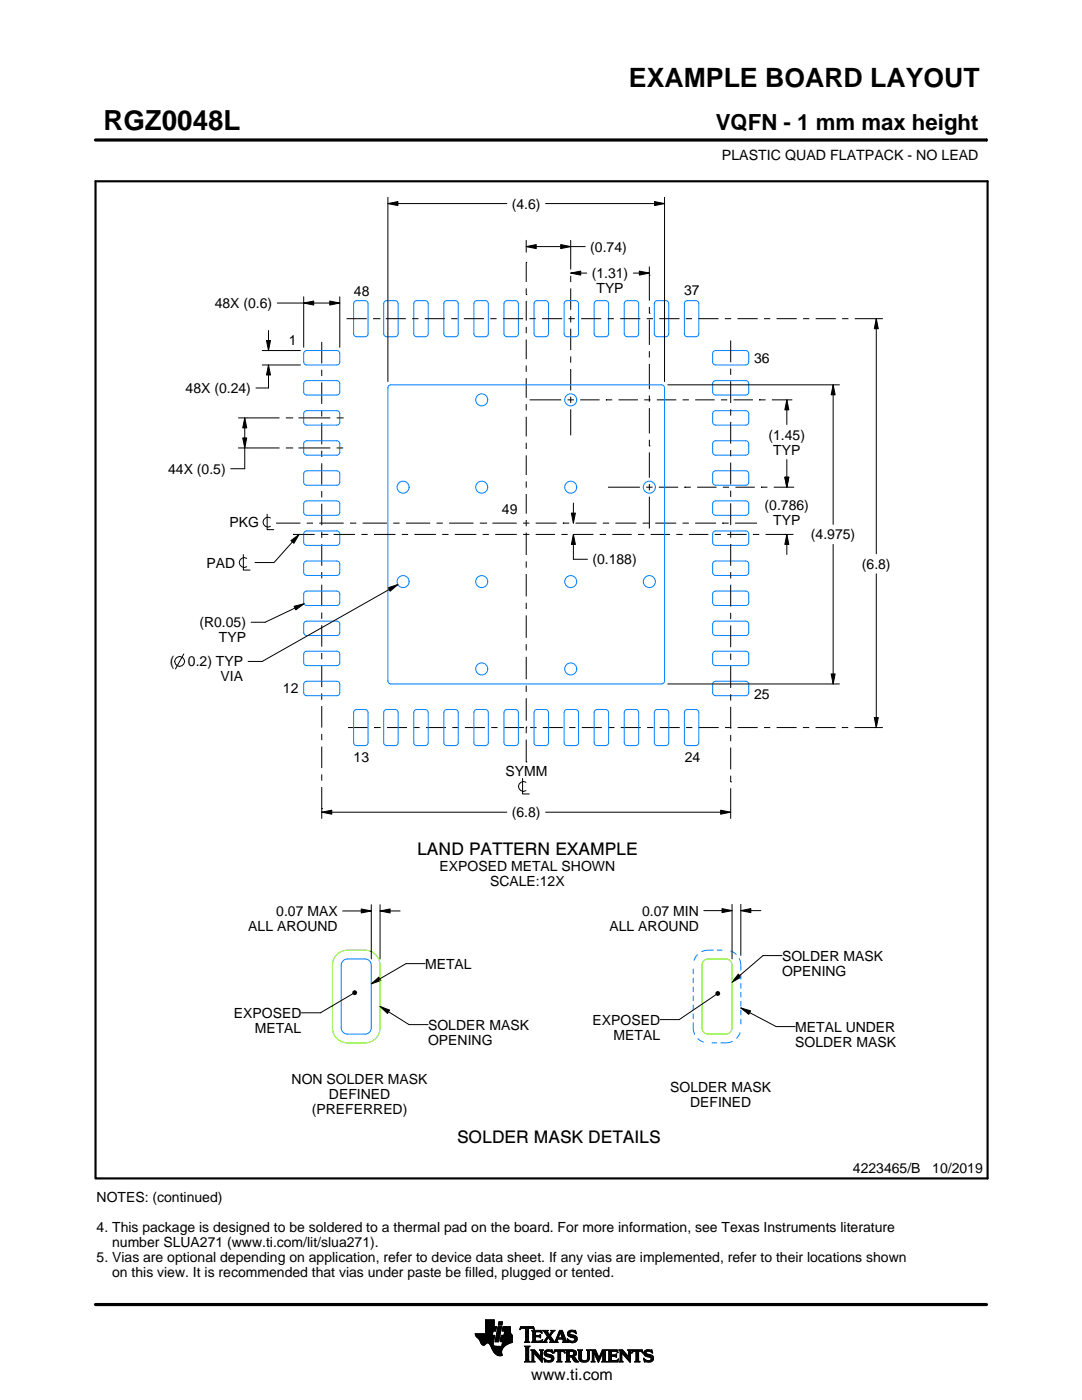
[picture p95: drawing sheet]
<svg xmlns="http://www.w3.org/2000/svg" width="216mm" height="279mm" viewBox="0 0 216 279" stroke-linecap="round" stroke-linejoin="round" font-family="sans-serif">
<defs><g id="words">
<text font-size="5.5" x="20.6" y="26">RGZ0048L</text>
<text font-size="5.3" x="125.5" y="17.4">EXAMPLE BOARD LAYOUT</text>
<text font-size="4.4" x="142.8" y="26">VQFN - 1 mm max height</text>
<g font-size="3.5">
<text x="83.2" y="170.7">LAND PATTERN EXAMPLE</text>
<text x="91.2" y="228.1">SOLDER MASK DETAILS</text>
</g>
<text font-size="3.2" x="106" y="275.3">www.ti.com</text>
<g font-size="2.8">
<text x="144.1" y="32">PLASTIC QUAD FLATPACK - NO LEAD</text>
<text x="102.1" y="41.6">(4.6)</text>
<text x="117.8" y="50.2">(0.74)</text>
<text x="70.6" y="59">48</text>
<text x="118.1" y="55.5">(1.31)</text>
<text x="119" y="58.5">TYP</text>
<text x="136.5" y="58.9">37</text>
<text x="42.9" y="61.5">48X (0.6)</text>
<text x="57.7" y="68.8">1</text>
<text x="150.5" y="72.4">36</text>
<text x="37" y="78.4">48X (0.24)</text>
<text x="153.4" y="87.7">(1.45)</text>
<text x="33.6" y="94.5">44X (0.5)</text>
<text x="154.3" y="90.7">TYP</text>
<text x="152.6" y="101.7">(0.786)</text>
<text x="45.8" y="105.2">PKG</text>
<text x="100.2" y="102.6">49</text>
<text x="154.3" y="104.7">TYP</text>
<text x="161.8" y="107.6">(4.975)</text>
<text x="41.2" y="113.3">PAD</text>
<text x="118.2" y="112.6">(0.188)</text>
<text x="172" y="113.5">(6.8)</text>
<text x="39.8" y="125.2">(R0.05)</text>
<text x="43.7" y="128.2">TYP</text>
<text x="33.9" y="133">(</text>
<text x="37.5" y="133">0.2) TYP</text>
<text x="44" y="136">VIA</text>
<text x="56.5" y="138.3">12</text>
<text x="150.5" y="139.5">25</text>
<text x="70.6" y="152">13</text>
<text x="100.8" y="155">SYMM</text>
<text x="136.6" y="152">24</text>
<text x="102.1" y="163.1">(6.8)</text>
<text x="87.7" y="173.8">EXPOSED METAL SHOWN</text>
<text x="97.8" y="176.8">SCALE:12X</text>
<text x="49.5" y="185.8">ALL AROUND</text>
<text x="55.1" y="182.8">0.07 MAX</text>
<text x="121.6" y="185.7">ALL AROUND</text>
<text x="128.1" y="182.7">0.07 MIN</text>
<text x="156" y="191.7">SOLDER MASK</text>
<text x="84.8" y="193.3">METAL</text>
<text x="156" y="194.7">OPENING</text>
<text x="46.7" y="203.1">EXPOSED</text>
<text x="50.8" y="206.1">METAL</text>
<text x="85.4" y="205.5">SOLDER MASK</text>
<text x="85.4" y="208.5">OPENING</text>
<text x="118.2" y="204.5">EXPOSED</text>
<text x="122.4" y="207.5">METAL</text>
<text x="158.7" y="205.9">METAL UNDER</text>
<text x="158.7" y="208.9">SOLDER MASK</text>
<text x="58.2" y="216.4">NON SOLDER MASK</text>
<text x="65.6" y="219.4">DEFINED</text>
<text x="133.7" y="218">SOLDER MASK</text>
<text x="137.7" y="221">DEFINED</text>
<text x="62.2" y="222.4">(PREFERRED)</text>
<text x="19.3" y="239.9">NOTES: (continued)</text>
<text x="170.2" y="234.2">4223465/B</text>
<text x="186" y="234.2">10/2019</text>
<text x="19.3" y="245.9">4. This package is designed to be soldered to a thermal pad on the board. For more information, see Texas Instruments literature</text>
<text x="19.3" y="251.9">5. Vias are optional depending on application, refer to device data sheet. If any vias are implemented, refer to their locations shown</text>
<text x="22.4" y="248.9">number SLUA271 (www.ti.com/lit/slua271).</text>
<text x="22.4" y="254.9">on this view. It is recommended that vias under paste be filled, plugged or tented.</text>
</g>
</g></defs>
<g fill="none" stroke="#000" stroke-width=".2">
<path d="M19.1 27.9h177.7M77.4 39.4v36.8M132.6 39.4v36.8M196.8 27.7v.5M60.6 59.2v10.1M67.8 59.2v10.1M77.4 40.6l2-.4v.8zM77.4 40.6h23.7M105 49.2l2-.4v.8zM105 58.8h.1M105 52.3h.1M105 48v2.3"/>
<path d="M105 52.3v4M105 57.5v1.3M105 49.2h11.8M108.9 40.6h23.7M111.9 48.8l2 .4-2 .4zM113.9 54.5l2-.4v.8zM113.9 48v5.8M113.9 55v1.3M113.9 57.6v4.2M113.9 54.5h3.2M126.4 54.5h3.2M127.6 54.1l2 .4-2 .4z"/>
<path d="M129.6 53.3v6.7M129.6 54.9h.1M130.6 40.2l2 .4-2 .4zM52.3 72.8h7.6M52.3 70h7.6M53.2 68h.8l-.4 2zM53.6 72.8l.4 2h-.8zM53.6 66v4M53.6 72.8v4.6h-2.5M55.3 60.5h12.5M60.6 60.5l2-.4v.8zM64.2 68.2v4.3"/>
<path d="M64.2 73.8v1.2M64.2 76.3v4.3M65.8 60.1l2 .4-2 .4zM69.2 63.6h4M74.4 63.6h1.3M75.7 63.6h.1M77 63.6h4M82.2 63.6h1.3M84.8 63.6h4M90 63.6h1.3M92.6 63.6h4M97.8 63.6h1.3"/>
<path d="M100.4 63.6h4M105 60.1v3.9M105 65.2v1.3M105 67.8v3.9M105 72.9v1.3M105 75.5v3.9M105.6 63.6h1.3M105.7 79.8h6.3M108.2 63.6h4M113.3 79.8h1.2M113.4 63.6h1.3M113.9 63.1v1.2"/>
<path d="M113.9 65.6v4.3M113.9 71.1v1.3M113.9 73.6v4.3M113.9 79.2v1.2M115.8 79.8h3.8M116 63.6h4M120.9 79.8h.1M120.9 79.8h1.3M121.2 63.6h1.3M123.4 79.8h3.9M123.8 63.6h4M128.6 79.8h1.2"/>
<path d="M129 63.6h1.3M129.6 62.5h.1M129.6 61.3v1.2M129.6 63.8v5M129.6 70.1v1.2M129.6 72.6v5.1M129.6 78.9v1.3M131.1 79.8h3.8M131.6 63.6h4M133.2 76.8h34.3M136.2 79.8h1.3M136.8 63.6h1.3"/>
<path d="M138.7 79.8h3.9M139.4 63.6h4M143.9 79.8h1.2M144.6 63.6h1.3M145.8 68v4.3M145.8 73.6v1.2M145.8 76.1v4.3M146.4 79.8h3.8M147.2 63.6h4M151.5 79.8h.1M151.5 79.8h1.3M152.4 63.6h1.3"/>
<path d="M154 79.8h3.9M155 63.6h4M157 79.8l.4 2h-.8zM157 79.8v4.9M157.9 79.8h.1M160.2 63.6h1.3M162.8 63.6h4M166.2 76.8l.4 2h-.8zM166.2 76.8v27.9M168 63.6h1.3M170.6 63.6h5.5M174.9 63.6l.4 2h-.8z"/>
<path d="M174.9 63.6v46.9M47.6 89.4h8.2M47.6 83.4h8.2M48.4 87.4h.8l-.4 2zM48.8 83.4l.4 2h-.8zM48.8 83.4v10.1h-2.8M57 89.4h1.3M57 83.4h1.3M58.3 89.4h.1M58.3 83.4h.1M59.6 89.4h6.3M59.6 83.4h6.3"/>
<path d="M64.2 81.9v1.2M64.2 84.4v4.3M64.2 89.9v1.3M64.2 92.5v4.3M64.2 98v1.3M67.2 89.4h1.3M67.2 83.4h1.4M105 80.7v1.2M105 83.2v3.9M105 88.4v1.2M105 90.9v3.9M105 96.1v1.2"/>
<path d="M105 98.6v3.9M113.9 81.7v5.2M121.3 97.2h6.4M128.9 97.2h1.3M129.6 89h.1M129.6 81.4v5.1M129.6 87.8v1.2M129.6 90.3v5M129.6 96.6v1.3M129.6 99.1v6.4M131.5 97.2h3.8M136.6 97.2h.1"/>
<path d="M136.6 97.2h1.2M139.1 97.2h3.9M144.2 97.2h1.3M145.8 81.7v1.2M145.8 84.2v4.3M145.8 89.8v1.3M145.8 92.3v4.4M145.8 97.9v1.3M146.7 97.2h3.9M151.9 97.2h.1M151.9 97.2h1.2M154.4 97.2h3.9"/>
<path d="M156.6 95.2h.8l-.4 2zM157 91.7v5.5M158.3 97.2h.1M48.6 110.7v3.1h1.3M49.2 111.4a.98 .98 0 0 0-1.5 .9 .98 .98 0 0 0 1.5 .8M53.3 102.6v3.1h1.3M54 103.4a.98 .98 0 0 0-1.5 .8 .98 .98 0 0 0 1.5 .8M55.1 104.4h4.8M58 107.9l1.7-1.2-1.1 1.7zM58.5 106.7h.1M58.5 106.7h4.3M59.7 106.7l-5 5.6h-3.8"/>
<path d="M61.2 104.4h1.3M63.7 104.4h4.9M64 106.7h1.3M64.2 100.5v4.3M64.2 106.1v1.2M64.2 108.6v4.3M64.2 114.2v1.2M64.2 116.7v4.3M65.3 106.7h.1M66.6 106.7h4.2M69.8 104.4h1.3M72.1 106.7h1.3"/>
<path d="M72.4 104.4h4.8M74.6 106.7h4.3M77.4 117.3l2-.6-1.6 1.3zM78.5 104.4h1.2M79.4 116.7l-27.1 15.3h-2.8M80.2 106.7h1.2M81 104.4h4.8M82.7 106.7h4.3M87.1 104.4h1.3M88.2 106.7h1.3M89.6 104.4h4.9M90.8 106.7h4.2"/>
<path d="M95.7 104.4h1.3M96.3 106.7h1.3M97 104.4h.1M98.3 104.4h4.8M98.8 106.7h4.3M104.4 106.7h1.2M104.4 104.4h1.2M105 103.8v1.2M105 106.3v4.5M105 112v1.3M105 114.6v4.4M106.9 106.7h3.9"/>
<path d="M106.9 104.4h4.2M112 106.7h1.3M112.3 104.4h.1M112.3 104.4h1.3M114 102.4h.8l-.4 2zM114.4 106.7l.4 2h-.8zM114.4 106.7v4.9h2.8M114.4 100.4v4M114.5 106.7h3.9M114.8 104.4h4.2M119.7 106.7h1.2M120.3 104.4h1.2"/>
<path d="M122.2 106.7h3.9M122.8 104.4h4.2M127.3 106.7h1.3M128.2 104.4h1.3M129.8 106.7h3.9M130.8 104.4h4.1M135 106.7h1.2M136.2 104.4h1.3M137.5 106.7h3.8M138.7 104.4h4.2M142.6 106.7h1.3M144.1 104.4h.1"/>
<path d="M144.1 104.4h1.3M145.1 106.7h3.9M145.8 100.4v4.4M145.8 106.1v1.2M145.8 108.6v4.3M145.8 114.2v1.2M145.8 116.7v4.3M146.7 104.4h4.1M150.2 106.7h.1M150.2 106.7h1.3M150.8 104.4h.1M152.8 106.7h5.5"/>
<path d="M156.6 106.7h.1M157 106.7l.4 2h-.8zM157 106.7v4M166.2 108.6v27.9M174.9 114.5v30.7M36.7 130.5l-1.7 3M58.7 121l2-.5-1.7 1.2zM60.7 120.5l-7.8 3.7h-2.8M64.2 122.2v1.3M64.2 124.8v4.3M64.2 130.3v1.3M64.2 132.8v4.3"/>
<path d="M64.2 138.4v1.3M105 120.3v1.3M105 122.8v4.5M105 128.6v1.2M105 131.1v4.5M105 136.8v1.3M105 139.3v4.5M133.2 136.5h34.3M145.8 122.3v1.3M145.8 124.8v4.4M145.8 130.4v1.3M145.8 132.9v4.4"/>
<path d="M145.8 138.5v1.3M165.8 134.5h.8l-.4 2zM64.2 140.9v4.3M64.2 146.5v1.2M64.2 149v4.3M64.2 154.5v1.3M64.2 157.1v6.2M69.4 145.2h4M74.7 145.2h.1M74.7 145.2h1.3M77.2 145.2h4M82.5 145.2h1.2"/>
<path d="M85 145.2h4M90.2 145.2h1.3M92.8 145.2h4M98 145.2h1.3M100.5 145.2h4M104.3 155.4v3.1h1.3M104.9 156.1a.98 .98 0 0 0-1.5 .9 .98 .98 0 0 0 1.5 .8M105 145.1h.1M105 152.1h.1M105 145.1v1.2M105 147.6v4.5M105.8 145.2h1.3"/>
<path d="M108.3 145.2h4M113.6 145.2h1.2M116.1 145.2h4M121.3 145.2h1.3M123.9 145.2h4M129.1 145.2h1.3M131.6 145.2h4M136.9 145.2h1.3M139.4 145.2h4M144.7 145.2h1.2M145.8 156.1h.1M145.8 141.1v4.3"/>
<path d="M145.8 146.7v1.2M145.8 149.2v4.3M145.8 154.8v1.3M145.8 157.3v6M147.2 145.2h4M152.4 145.2h1.3M155 145.2h4M160.2 145.2h1.3M162.7 145.2h4M168 145.2h.1M168 145.2h1.3M170.5 145.2h5.6"/>
<path d="M174.5 143.2h.8l-.4 2zM174.5 145.2h.1M64.2 162.1l2-.4v.8zM64.2 161.4h.1M64.2 162.1h36.9M108.9 162.1h36.9M143.8 161.7l2 .4-2 .4zM68.4 181.8h5.7M70.4 197.9l.3-.2 .3 .1 .2 .3-.2 .3-.3 .1-.3-.2zM70.4 198.3l-6.5 3.8h-3.8M72.1 181.4l2 .4-2 .4zM74.1 196.4l1.5-1.4 .4 .7z"/>
<path d="M74.1 180.6v10.8M75.8 181.8l2-.4v.8zM75.8 180.6v10.8M75.8 181.8h4M84.8 192.3h-3.8l-6.9 4.1M140.4 181.7h5.7M142.9 198.1l.2-.2 .4 .1 .1 .3-.1 .3-.4 .1-.2-.3zM142.9 198.5l-7.4 5h-3.8M144.1 181.3l2 .4-2 .4zM146.1 180.5v10.9M147.3 194.4l.5 .6-1.7 1zM147.8 181.7l2-.4v.8z"/>
<path d="M147.8 180.5v10.2M147.8 181.7h4M156 190.7h-3.8l-6.1 5.3M75.8 200.9l1.9 .7-.4 .7zM75.8 200.9l5.8 3.6h3.8M147.8 201.2l2 .5-.4 .7zM147.8 201.2l7.1 3.7h3.8M94.8 266.2h3.5M94.8 266.3h3.5M94.9 266.4h3.3M94.9 266.5h3.8l-.2 1.2M94.9 266.5h3.8"/>
<path d="M95 266.6h3.7M95 266.7h3.7M95.1 266.8h3.6M95.2 266.9h3.4M95.3 267h3.3M95.4 267.1h3.2M95.5 267.2h3.1M95.6 267.3h3M95.7 267.4h2.8M95.7 267.5h2.8M95.8 267.6h2.7M95.8 267.7h2.7"/>
<path d="M95.9 267.8h2.6M95.9 267.9h2.5M95.9 268h2.5M96 268h1.1M96 268.1h1M96.1 268.2h.8M96.1 268.3h.7M96.2 268.4h.6M96.3 268.4h.4M96.9 266.1h1.4M96.9 266h1.4M96.9 265.9h1.4"/>
<path d="M96.9 265.8h1.5M96.9 265.7h1.5M96.9 264.7l2.2 .1-.2 .9h-.5l-.2 .8M96.9 265.6h2M96.9 265.5h2M96.9 265.4h2M96.9 265.3h2.1M96.9 265.2h2.1M96.9 265.1h2.1M96.9 265h2.1M96.9 264.9h2.1M96.9 264.8h2.2"/>
<path d="M96.9 264.6h1.7M96.9 264.5h1.7M96.9 264.4h1.7M96.9 264.3h1.7M96.9 264.2h1.7M96.9 264.1h1.7M96.9 264h1.7M96.9 263.9h1.7M96.9 263.8h1.7M96.9 263.7h1.7M96.9 263.6h1.7M96.9 263.5h1.7"/>
<path d="M96.9 263.4h1.7M97.5 268h.9M97.6 268.1h.8M97.7 268.2h.7M97.7 268.3h.7M97.8 268.4h.6M97.9 268.5h.6M97.9 268.6h.7M98 268.7h1.1M98 268.8h2.6M98 268.8h2.5M98.1 268.9h2.3"/>
<path d="M98.1 269h2.3M98.1 269.1h2.2M98.2 269.2h2.1M98.2 269.2h2M98.2 269.3h2M98.3 269.4h1.9M98.3 269.5h1.8M98.4 269.6h1.7M98.4 268v.4l.3 .2 2 .1M98.5 269.7h1.6M98.5 267.7l-.1 .3M98.5 269.8h1.6"/>
<path d="M98.6 269.9h1.5M98.6 264.8v-1.4h-1.7v2.8h-2.1l.1 .3 .8 .9 .6 1h.4l.5-.4 .4 .1 1 1.8 .8 .6h.8l-.1-1.1 .8-.9M98.6 270h1.5M98.7 270h1.4M98.8 270.1h1.3M98.8 267.7h.7M98.8 267.6h.7M98.8 267.5h.7M98.9 270.2h1.2M98.9 267.4h.7M98.9 267.3h.7M98.9 267.2h.7"/>
<path d="M98.9 267.1h.7M98.9 267h.7M98.9 270.3h1.3M99 266.9h.6M99 266.9h.7M99 266.8h.7M99 266.7h.7M99 266.6h.7M99 266.5h.7M99.1 270.4h1.1M99.1 266.4h.7M99.1 266.3h.7"/>
<path d="M99.1 266.2h.7M99.1 266.1h.7M99.1 266h.7M99.2 265.9h.7M99.2 265.8h.7M99.2 270.4h1M99.2 265.7h.7M99.2 265.6h.7M99.2 265.5h.7M99.3 265.4h.6M99.3 265.4h.7M99.3 265.3h.7"/>
<path d="M99.3 265.2h.7M99.3 265.1h.7M99.3 265h.7M99.4 270.5h.8M99.4 264.9h.7M99.4 264.8h.7M99.4 264.8h.7l-.6 3h-.7zM99.4 264.5l.2-.7h.7l-.2 .7h-.7M99.5 264.4h.6M99.5 264.3h.7M99.5 264.2h.7M99.5 264.1h.7"/>
<path d="M99.5 264h.7M99.5 263.9h.7M99.6 263.8h.7M99.8 270.6h.1M99.8 267.7h2.4M99.8 267.6h2.4M99.8 267.5h2.4M99.9 267.4h2.3M99.9 267.3h2.3M99.9 267.2h2.3M99.9 267.1h2.3M99.9 267h2.3"/>
<path d="M99.9 266.9h2.3M100 266.9h2.2M100 266.8h2.2M100 266.7h2.2M100 266.6h2.2M100 266.5h2.2M100.1 268.6h.7M100.2 268.5h.7M100.2 268.4h.8M100.2 268.4h.9M100.2 268.3h1M100.2 268.2h1.2"/>
<path d="M100.2 265.6h1.6M100.2 268.1h1.4M100.2 265.5h1.6M100.2 268h1.6M100.3 265.4h1.5M100.3 268h1.7M100.3 267.9h1.9M100.3 265.3h1.5M100.3 267.8h1.9M100.3 265.2h1.5M100.3 265.1h1.5M100.3 265h1.5"/>
<path d="M100.4 264.9h1.4M100.4 264.8h1.4M100.6 266.5l.1-.8h-.5l.2-.9h1.4l.1 1.1 .3 .6v1.4l-1.3 .6M100.6 266.4h1.5M100.6 266.3h1.4M100.6 266.2h1.4M100.6 266.1h1.3M100.7 266h1.2M100.7 265.9h1.2M100.7 265.8h1.1M100.7 265.7h1.1M102.2 266.5h-2.2l-.2 1.1 .1 .2h.4l-.2 .9"/>
<path d="M103.7 265.3h.1M103.8 265.2h.2M103.8 265h2.8M103.8 264.9h2.7M103.9 264.8h2.6M104.7 267.8h1M104.7 271.8h1.1M104.7 268.7h1M104.8 267.7h.7M104.8 271.7h.8M104.9 265.2h.6M104.9 268.9h.6"/>
<path d="M104.9 267.6h.6M104.9 267.5l-.2 .3M104.9 267.5h.6M104.9 267.4h.6M104.9 267.3h.6M104.9 267.2h.6M104.9 267.1h.6M104.9 267h.6M104.9 266.8h.6M104.9 266.7h.6M104.9 266.6h.6M104.9 266.5h.6"/>
<path d="M104.9 266.4h.6M104.9 266.3h.6M104.9 266.2h.6M104.9 266.1h.6M104.9 265.9h.6M104.9 265.8h.6M104.9 265.7h.6M104.9 265.6h.6M104.9 265.5h.6M104.9 265.4h.6M104.9 265.3h.6M104.9 271.5h.6"/>
<path d="M104.9 269h.6M104.9 271.4h.6M104.9 271.4v-2.4l-.2-.4h1.1l-.3 .4v2.4M104.9 271.4l-.2 .4h1.1l-.3-.4M104.9 271.3h.6M104.9 271.2h.6M104.9 271.1h.6M104.9 271h.6M104.9 270.9h.6M104.9 270.8h.6M104.9 270.6h.6M104.9 270.5h.6"/>
<path d="M104.9 270.4h.6M104.9 270.3h.6M104.9 270.2h.6M104.9 270.1h.6M104.9 270h.6M104.9 269.9h.6M104.9 269.8h.6M104.9 269.6h.6M104.9 269.5h.6M104.9 269.4h.6M104.9 269.3h.6M104.9 269.2h.6"/>
<path d="M104.9 269.1h.6M105.5 267.5l.2 .3M105.5 267.5v-2.3l.7-.1 .4 .3-.1-.6h-2.6l-.1 .6 .4-.3 .7 .1v2.3M105.7 267.8h-1M105.9 271.8h.8M105.9 269.4h.8M106.1 269.5h.7M106.1 267.8h2M106.1 271.7h.5M106.2 269.6h.7M106.2 271.5h.3M106.2 265.6h1.8"/>
<path d="M106.2 269.8h.8M106.2 271.4h.3M106.2 271.4l-.3 .4h.8l-.2-.4M106.2 271.3h.3M106.2 271.2h.3M106.2 271.1h.3M106.2 271h.3M106.2 270.9h.3M106.2 270.8h.3M106.2 270.6h.3M106.2 270.5h.3M106.2 270.4h.3"/>
<path d="M106.2 270.3h.3M106.2 270.2h.3M106.2 270.1h.3M106.2 270h1M106.2 269.9h.9M106.2 269.8v1.6M106.2 269.8l-.3-.4h.8l1.2 1.4M106.3 267.7h1.8M106.3 265.7h1.8M106.3 267.6h.6M106.3 265.8h.6M106.3 267.5l-.2 .3"/>
<path d="M106.3 267.5h.5M106.3 267.4h.5M106.3 267.3h.5M106.3 267.2h.5M106.3 267.1h.5M106.3 267h.5M106.3 266.8h.5M106.3 266.7h1.6M106.3 266.6h1.6M106.3 266.5h.5M106.3 266.4h.5M106.3 266.3h.5"/>
<path d="M106.3 266.2h.5M106.3 266.1h.5M106.3 265.9h.5M106.4 265.2h.2M106.5 270h.1M106.5 270v1.4M106.5 265.3h.1M106.6 270.1h.7M106.7 270.2h.7M106.8 270.3h.7M106.8 265.9l.2-.1h.6l.6 .2-.2-.5h-1.9l.2 .3v1.7M106.8 265.9v.6h.8l.3-.2v.7"/>
<path d="M106.9 270.4h.7M107 270.5h.7M107.1 270.6h.7M107.2 270.8h1M107.3 270.9h.9M107.4 271h.8M107.5 271.1h.7M107.6 271.2h.6M107.6 266.5h.3M107.7 271.3h.5M107.7 269.4h.7M107.7 266.8h.2"/>
<path d="M107.7 267.6h.5M107.8 266.4h.1M107.8 271.4h.4M107.8 267h.1M107.8 265.8h.3M107.8 269.5h.5M107.9 271.5h.3M107.9 269.6h.3M107.9 267l-.3-.2h-.8l.1 .8h.9l.5-.2M107.9 269.8h.3M107.9 270.6h.3M107.9 270.5h.3"/>
<path d="M107.9 270.4h.3M107.9 270.3h.3M107.9 270.2h.3M107.9 270.1h.3M107.9 270h.3M107.9 269.9h.3M107.9 269.8v1M107.9 269.8l-.2-.4h.7l-.2 .4M108 271.7h.2M108 265.9h.1M108 267.5h.2M108.1 271.8h.1"/>
<path d="M108.1 266.1h.1M108.2 267.4h.1M108.2 269.8v2.1l-1.7-1.9M108.2 267.8h.9M108.3 267.4l-.2 .5-2-.1M108.3 265.6h1M108.5 267.7h.5M108.5 271.1l.8 .4h.5l.2-.2-.1-.3-1-.4-.3-.3 .1-.7 .8-.2 .5 .1 .2-.1 .1 .6-.9-.3-.3 .1-.1 .3 1.3 .4 .2 .6M108.5 271.1h.1M108.5 265.7h.7M108.5 271.2h.2M108.6 271.3h.2"/>
<path d="M108.6 270.1h.4M108.6 270h.4M108.6 270.2h.6M108.6 267.6h.4M108.6 271.4h.4M108.6 269.9h.4M108.6 270.3h1M108.6 265.8h.7M108.6 271.5h.8M108.6 269.8h.5M108.7 271.7h1.5M108.7 270.4h1.3"/>
<path d="M108.7 267.5h.3M108.7 271.8h.1M108.7 265.9h.6M108.7 269.6h1.5M108.8 267.4h.3M108.8 270.5h1.5M108.8 266.1h.6M108.8 269.5h1.4M108.8 267.3h.4M108.9 266.2h.6M108.9 267.2h.4M108.9 266.3h.6"/>
<path d="M108.9 270.6h1.5M109 267.1h.3M109 266.4h1M109.1 271.8h.9M109.1 269.4h.7M109.1 267h.9M109.1 266.5h.8M109.1 267.8h-.9M109.2 266.8h.8M109.2 266.6h.6M109.2 266.7h.7M109.2 266.7l-.6 .9-.4 .2"/>
<path d="M109.3 270.8h1.1M109.5 267.1h.6M109.6 267.2h.6M109.7 271.5h.7M109.7 267.3h.6M109.7 267.8l.2-.1-.5-.8-.4 .8 .1 .1M109.7 267.8h1.6M109.7 266.3h.4M109.7 267.4h.6M109.8 270.9h.7M109.8 266.2h.3M109.8 266.6l.9 1.2 1-2.3h.5l.8 2.1 .3 .2"/>
<path d="M109.8 267.5h.6M109.9 266.1h.3M109.9 269.8h.4M109.9 267.6h.6M109.9 267.7h.7M109.9 271.4h.5M109.9 265.9h.4M110 271h.5M110 265.6h.7M110 265.9l-.4 .5-.4-.6 .2-.3h-1.1l.9 1.2M110 265.9l.1-.2-.2-.2h.8l-.9 1.1M110 271.3h.5"/>
<path d="M110 265.8h.4M110 271.1h.5M110 271.2h.5M110.1 269.4h.1M110.1 265.7h.4M110.1 269.9h.2M110.2 270h.1M110.5 270h.1M110.5 269.9h.2M110.5 271.1l-.3 .6-.7 .2-.6-.2-.2 .1-.2-.7M110.5 269.8h.3M110.6 269.6h2.1"/>
<path d="M110.6 269.5h2M110.6 269.4h2M110.7 267.7h.5M110.8 267.6h.4M110.9 267.5h.3M110.9 267.4h.3M111 267.3h.3M111 267.2h1.8M111 267.1h1.8M111.1 267h.3M111.1 271.8h1M111.1 266.8h.4"/>
<path d="M111.2 266.7h.3M111.2 267.5l.1-.2h1l.1 .2M111.2 267.5v.3h.1M111.2 266.6h.3M111.3 266.5h.3M111.3 271.7h.6M111.3 266.4h.3M111.3 271.5h.6M111.3 267.8h-1.6M111.3 269.8h.6M111.4 266.3h.3M111.4 271.4h.5"/>
<path d="M111.4 271.4l-.1-1.7h-.4l-.4 .4 .2-.7h1.9l.1 .7-.4-.4h-.4v1.7M111.4 270.5h.5M111.4 270.4h.5M111.4 270.3h.5M111.4 270.2h.5M111.4 270.1h.5M111.4 270h.5M111.4 269.9h.5M111.4 271.4l-.3 .4h1l-.2-.4M111.4 271.3h.5M111.4 271.2h.5M111.4 271.1h.5"/>
<path d="M111.4 271h.5M111.4 270.9h.5M111.4 270.8h.5M111.4 270.6h.5M111.4 266.2h.3M111.4 266.1h.4M111.5 265.9h.9M111.5 265.8h.8M111.6 265.7h.7M111.6 265.6h.6M111.8 265.9l.4 1.1h-.8zM111.9 266.1h.5"/>
<path d="M111.9 266.2h.5M111.9 266.3h.6M112 266.4h.5M112 266.5h.6M112.1 266.6h.5M112.1 266.7h.6M112.1 266.8h.6M112.2 267h.5M112.2 267.8h1.1M112.3 267.3h.6M112.3 267.4h.6M112.4 267.5h.6"/>
<path d="M112.4 267.5v.3h-.2M112.4 269.8h.3M112.4 267.6h.6M112.4 267.7h.7M112.6 269.9h.1M112.6 270h.2M112.8 271.8h1M112.8 269.4h1.6M113 269.5h1.7M113 271.7h.7M113 269.6h1.9M113 271.5h.6"/>
<path d="M113 269.8h.6M113 271.4h.6M113 271.4l-.2 .4h1l-.2-.4M113 271.3h.6M113 271.2h.6M113 271.1h.6M113 271h.6M113 270.9h.6M113 270.8h1.5M113 270.6h1.6M113 270.5h1.8M113 270.4h.6"/>
<path d="M113 270.3h.6M113 270.2h.6M113 270.1h.6M113 270h.6M113 269.9h.6M113 269.8v1.6M113 269.8l-.2-.4h1.5l.5 .2 .2 .3v.4l-.2 .3-.4 .1M113.2 267.3h.2M113.2 267.4h.3M113.2 266.2h.5M113.2 266.3h.6M113.2 266.1h.5"/>
<path d="M113.3 267.5h.3M113.3 267.8h-1.1M113.3 266.4h.9M113.3 265.9h.4M113.3 267.6h.6M113.3 266.5h1.3M113.3 267.7h1.6M113.3 265.8h.5M113.3 267.8h.2M113.4 266.6h1.5M113.4 265.7h1.5M113.4 265.7l.5-.2 .7 .1 .2-.1 .1 .7-.7-.4h-.4l-.1 .3 .1 .2 .9 .2 .4 .3 .1 .5-.3 .5-.6 .2-.7-.2-.2 .1-.2-.7 .9 .5 .4-.1 .2-.3-.1-.3-1.2-.4-.2-.5z"/>
<path d="M113.5 266.7h1.5M113.5 265.6h1.4M113.6 271.4v-.6h.4l.7 .9 .8 .1M113.6 269.9l.1-.2 .7 .2v.4l-.4 .2M113.6 269.9v.6M113.7 267.8h1.1M113.8 266.8h1.3M113.8 265.5h.6M114 268h.4M114.1 270.9h.6M114.2 271h.6M114.2 271.1h.7"/>
<path d="M114.3 271.2h.6M114.3 267h.8M114.3 269.8h.7M114.3 270.4h.6M114.4 271.3h.6M114.4 270.7l1.1 1.1M114.4 270.7h.1M114.4 271.4h.7M114.4 269.9h.6M114.4 270.3h.6M114.5 267.6h.5M114.5 270.2h.5"/>
<path d="M114.5 270h.5M114.5 265.8h.4M114.5 270.1h.5M114.5 271.5h.7M114.6 271.7h.7M114.6 267.1h.6M114.6 267.5h.5M114.7 267.2h.5M114.7 267.4h.5M114.7 265.9h.3M114.7 267.3h.5M114.7 271.8h.8"/>
<path d="M114.8 266.1h.2M114.9 266.2h.1M115.3 269.4h.9M115.4 269.5h.7M115.5 269.6h.5M115.5 269.8h.5M115.5 269.8v1.4l.4 .5 .6 .2 .6-.1 .4-.3 .1-.5M115.5 271h.5M115.5 270.9h.5M115.5 270.8h.5M115.5 270.6h.5M115.5 270.5h.5"/>
<path d="M115.5 270.4h.5M115.5 270.3h.5M115.5 270.2h.5M115.5 270.1h.5M115.5 270h.5M115.5 269.9h.5M115.5 269.8l-.2-.4h.9l-.2 .4M115.5 271.1h.5M115.5 271.2h.5M115.5 271.3h.6M115.6 271.4h.6M115.7 271.5h.8"/>
<path d="M115.8 271.7h1.5M116 271l.2 .4 .4 .2 .5-.2 .2-.4M116 269.8v1.2M116 271.8h1.1M116.8 271.5h.6M117 269.4h.8M117.1 271.4h.4M117.2 269.5h.5M117.2 271.3h.4M117.2 269.6h.4M117.2 271.2h.4M117.2 271.1h.4"/>
<path d="M117.3 269.8h.3M117.3 271h.3M117.3 270.9h.3M117.3 270.8h.3M117.3 270.6h.3M117.3 270.5h.3M117.3 270.4h.3M117.3 270.3h.3M117.3 270.2h.3M117.3 270.1h.3M117.3 270h.3M117.3 269.9h.3"/>
<path d="M117.6 269.8l.2-.4h-.8l.2 .3 .1 1.3M117.6 269.8v1.2M118 271.8h.7M118 269.4h.8M118.1 269.5h.8M118.1 271.7h.5M118.2 269.6h.7M118.2 271.5h.3M118.2 269.8h.8M118.2 271.4h.3M118.2 269.8l-.2-.4h.8l.7 1.6 .7-1.6h.9l-.3 .4M118.2 271.4l-.2 .4h.7l-.2-.4"/>
<path d="M118.2 271.3h.3M118.2 271.2h.3M118.2 271.1h.3M118.2 271h.3M118.2 270.9h.3M118.2 270.8h.3M118.2 270.6h.3M118.2 270.5h.3M118.2 270.4h.3M118.2 270.3h.3M118.2 270.2h.3M118.2 270.1h.3"/>
<path d="M118.2 270h.9M118.2 269.9h.8M118.2 269.8v1.6M118.6 270.1h.5M118.6 270.2h.6M118.7 270.3h.5M118.7 270.4h.6M118.8 270.5h.5M118.8 270.6h.6M118.9 270.8h.5M118.9 270.9h.6M119 271h.8"/>
<path d="M119 271.1h.8M119.1 271.2h.6M119.1 271.3h.6M119.2 271.4h.4M119.2 271.5h.4M119.3 271.7h.2M119.3 271.8h.2M119.6 270.9h.3M119.6 270.8h.3M119.7 270.6h.3M119.7 270.5h.3M119.8 270.4h.3"/>
<path d="M119.8 270.3h.3M119.9 270.2h.3M119.9 270.1h.3M120 270h.8M120 269.9h.8M120 269.8h.8M120.1 271.8h1M120.1 269.6h.7M120.1 269.5h.8M120.2 269.4h.9M120.2 271.7h.7M120.3 271.5h.5"/>
<path d="M120.3 271.4h.5M120.3 271.4l-.2 .4h1l-.3-.4M120.3 271.4v-1.5l-.9 2-.9-2v1.5M120.3 271.3h.5M120.3 271.2h.5M120.3 271.1h.5M120.3 271h.5M120.3 270.9h.5M120.3 270.8h.5M120.3 270.6h.5M120.3 270.5h.5M120.3 270.4h.5"/>
<path d="M120.3 270.3h.5M120.3 270.2h.5M120.3 270.1h.5M120.8 269.8v1.6M121.2 271.8h2M121.2 269.4h1.9M121.4 269.5h1.8M121.4 271.7h1.9M121.5 269.6h1.7M121.5 271.5h1.8M121.5 269.8h.5M121.5 271.4h.5"/>
<path d="M121.5 269.8l-.3-.4h1.9l.2 .6M121.5 269.9h.5M121.5 269.8v1.6M121.5 271.3h.5M121.5 271.2h.5M121.5 271.1h.5M121.5 271h.5M121.5 270.9h.5M121.5 270.8h.5M121.5 270.6h1.5M121.5 270.5h1.5M121.5 270.4h1.5"/>
<path d="M121.5 270.3h.5M121.5 270.2h.5M121.5 270.1h.5M121.5 270h.5M122.6 270.4l.4-.2v.7l-.2-.2h-.8v.8h.2M122.9 270.8h.1M122.9 270.3h.1M123 269.8h.3M123.1 271.4h.3M123.2 269.9h.1M123.3 270h.1M123.3 270l-.4-.3h-.8l-.1 .7"/>
<path d="M123.3 271.3h.1M123.4 271.2h.1M123.4 271.2l-.2 .6h-2l.3-.4M123.4 271.2l-.3 .3h-.4M123.5 271.8h.8M123.5 269.4h.7M123.6 269.5h.7M123.7 271.7h.5M123.7 269.6h.7M123.7 271.5h.4M123.7 269.8h.8M123.7 271.4h.4"/>
<path d="M123.7 271.4l-.2 .4h.8l-.2-.4M123.7 271.3h.4M123.7 271.2h.4M123.7 271.1h.4M123.7 271h.4M123.7 270.9h.4M123.7 270.8h.4M123.7 270.6h.4M123.7 270.5h.4M123.7 270.4h.4M123.7 270.3h.4M123.7 270.2h.4"/>
<path d="M123.7 270.1h.4M123.7 270h1M123.7 269.9h.9M123.7 269.8v1.6M123.7 269.8l-.2-.4h.7l1.2 1.4 .1-1M124.1 270v1.4M124.1 270h.1M124.2 270.1h.6M124.2 270.2h.7M124.3 270.3h.7M124.4 270.4h.7M124.5 270.5h.7"/>
<path d="M124.6 270.6h.7M124.7 270.8h1.1M124.8 270.9h1M124.9 271h.9M125 271.1h.8M125.1 271.2h.7M125.2 271.3h.6M125.2 269.4h.8M125.3 271.4h.5M125.4 269.5h.5M125.4 271.5h.4M125.4 269.6h.4"/>
<path d="M125.5 269.8h.3M125.5 269.8l-.3-.4h.8l-.2 .4M125.5 270.4h.3M125.5 270.3h.3M125.5 270.2h.3M125.5 270.1h.3M125.5 270h.3M125.5 269.9h.3M125.5 270.6h.3M125.5 270.5h.3M125.5 271.7h.3M125.6 271.8h.2"/>
<path d="M125.8 269.8v2.1l-1.7-1.9M126 270h.1M126.1 269.9h.1M126.1 269.8h.3M126.1 269.6h2.1M126.2 269.5h2M126.2 269.4h2M126.6 271.8h1.1M126.9 271.7h.6M126.9 271.5h.5M126.9 269.8h.5M126.9 271.4h.5"/>
<path d="M126.9 271.4v-1.7h-.5l-.3 .4 .1-.7h1.9l.2 .7-.4-.4h-.5v1.7M126.9 270.5h.5M126.9 270.4h.5M126.9 270.3h.5M126.9 270.2h.5M126.9 270.1h.5M126.9 270h.5M126.9 269.9h.5M126.9 271.4l-.3 .4h1.1l-.3-.4M126.9 271.3h.5M126.9 271.2h.5M126.9 271.1h.5"/>
<path d="M126.9 271h.5M126.9 270.9h.5M126.9 270.8h.5M126.9 270.6h.5M128 269.8h.3M128.1 269.9h.2M128.2 270h.1M128.4 271.1h.1M128.4 271.2h.2M128.5 271.3h.2M128.5 270.1h.4M128.5 270h.4"/>
<path d="M128.5 270.2h.6M128.5 271.4h.4M128.5 269.9h.4M128.5 270.3h1M128.5 271.5h.8M128.5 269.8h.5M128.6 271.7h1.5M128.6 270.4h1.3M128.6 271.8h.1M128.6 269.6h1.5M128.7 270.5h1.5M128.7 269.5h1.4"/>
<path d="M128.8 270.6h1.5M128.9 271.8h1M129 269.4h.7M129.1 270.8l-.6-.4 .1-.7 .5-.3 .8 .1 .2-.1 .1 .7-.8-.4-.4 .1-.1 .2 1.3 .5 .2 .6M129.1 270.8l.8 .2v.4l-.7 .1-.8-.4M129.2 270.8h1.1M129.6 271.5h.7M129.6 270.9h.8M129.8 269.8h.4M129.8 271.4h.5M129.9 271h.5M129.9 271.3h.5"/>
<path d="M129.9 271.1h.5M129.9 271.2h.5M129.9 269.4h.2M130 269.9h.2M130.1 270h.1M130.4 271.1l-.3 .6-.7 .2-.6-.2-.2 .1-.2-.7"/>
<circle cx="35.8" cy="132" r=".98"/>
</g>
<g fill="#000">
<path d="M77.4 40.6l2-.4v.8zM105 49.2l2-.4v.8zM113.9 54.5l2-.4v.8zM111.9 48.8l2 .4-2 .4zM127.6 54.1l2 .4-2 .4zM130.6 40.2l2 .4-2 .4zM53.2 68h.8l-.4 2zM53.6 72.8l.4 2h-.8zM60.6 60.5l2-.4v.8zM65.8 60.1l2 .4-2 .4zM157 79.8l.4 2h-.8zM166.2 76.8l.4 2h-.8z"/>
<path d="M174.9 63.6l.4 2h-.8zM48.8 83.4l.4 2h-.8zM48.4 87.4h.8l-.4 2zM156.6 95.2h.8l-.4 2zM58 107.9l1.7-1.2-1.1 1.7zM77.4 117.3l2-.6-1.6 1.3zM114 102.4h.8l-.4 2zM114.4 106.7l.4 2h-.8zM157 106.7l.4 2h-.8zM58.7 121l2-.5-1.7 1.2zM165.8 134.5h.8l-.4 2zM174.5 143.2h.8l-.4 2z"/>
<path d="M64.2 162.1l2-.4v.8zM143.8 161.7l2 .4-2 .4zM70.4 197.9l.3-.2 .3 .1 .2 .3-.2 .3-.3 .1-.3-.2zM72.1 181.4l2 .4-2 .4zM74.1 196.4l1.5-1.4 .4 .7zM75.8 181.8l2-.4v.8zM142.9 198.1l.2-.2 .4 .1 .1 .3-.1 .3-.4 .1-.2-.3zM144.1 181.3l2 .4-2 .4zM147.3 194.4l.5 .6-1.7 1zM147.8 181.7l2-.4v.8zM75.8 200.9l1.9 .7-.4 .7zM147.8 201.2l2 .5-.4 .7z"/>
</g>
<path d="M19.1 36.2h178v199h-178z" fill="none" stroke="#000" stroke-width=".43"/>
<path d="M19 27.9h177.8M19 260.3h177.8" fill="none" stroke="#000" stroke-width=".63"/>
<g fill="none" stroke="#0080ff" stroke-width=".2">
<path d="M60.8 76.1l.4-.1h6a.6 .6 0 0 1 .6 .6v1.6a.6 .6 0 0 1-.6 .6h-6a.6 .6 0 0 1-.6-.6v-1.6zM60.8 70.1l.4-.1h6a.6 .6 0 0 1 .6 .6v1.6a.6 .6 0 0 1-.6 .6h-6a.6 .6 0 0 1-.6-.6v-1.6zM70.7 60.2l.5-.2h1.6a.6 .6 0 0 1 .6 .6v6a.6 .6 0 0 1-.6 .6h-1.6a.6 .6 0 0 1-.6-.6v-6zM76.7 60.2l.5-.2h1.6a.6 .6 0 0 1 .6 .6v6a.6 .6 0 0 1-.6 .6h-1.6a.6 .6 0 0 1-.6-.6v-6zM77.6 77l.4-.2h54a.6 .6 0 0 1 .6 .6v58.5a.6 .6 0 0 1-.6 .6h-54a.6 .6 0 0 1-.6-.6v-58.5zM82.7 60.2l.5-.2h1.6a.6 .6 0 0 1 .6 .6v6a.6 .6 0 0 1-.6 .6h-1.6a.6 .6 0 0 1-.6-.6v-6zM88.7 60.2l.5-.2h1.6a.6 .6 0 0 1 .6 .6v6a.6 .6 0 0 1-.6 .6h-1.6a.6 .6 0 0 1-.6-.6v-6zM94.7 60.2l.5-.2h1.6a.6 .6 0 0 1 .6 .6v6a.6 .6 0 0 1-.6 .6h-1.6a.6 .6 0 0 1-.6-.6v-6zM100.7 60.2l.5-.2h1.6a.6 .6 0 0 1 .6 .6v6a.6 .6 0 0 1-.6 .6h-1.6a.6 .6 0 0 1-.6-.6v-6zM106.7 60.2l.5-.2h1.6a.6 .6 0 0 1 .6 .6v6a.6 .6 0 0 1-.6 .6h-1.6a.6 .6 0 0 1-.6-.6v-6zM112.7 60.2l.5-.2h1.6a.6 .6 0 0 1 .6 .6v6a.6 .6 0 0 1-.6 .6h-1.6a.6 .6 0 0 1-.6-.6v-6zM118.7 60.2l.5-.2h1.6a.6 .6 0 0 1 .6 .6v6a.6 .6 0 0 1-.6 .6h-1.6a.6 .6 0 0 1-.6-.6v-6z"/>
<path d="M124.7 60.2l.5-.2h1.6a.6 .6 0 0 1 .6 .6v6a.6 .6 0 0 1-.6 .6h-1.6a.6 .6 0 0 1-.6-.6v-6zM130.7 60.2l.5-.2h1.6a.6 .6 0 0 1 .6 .6v6a.6 .6 0 0 1-.6 .6h-1.6a.6 .6 0 0 1-.6-.6v-6zM136.7 60.2l.5-.2h1.6a.6 .6 0 0 1 .6 .6v6a.6 .6 0 0 1-.6 .6h-1.6a.6 .6 0 0 1-.6-.6v-6zM142.4 76.1l.4-.1h6a.6 .6 0 0 1 .6 .6v1.6a.6 .6 0 0 1-.6 .6h-6a.6 .6 0 0 1-.6-.6v-1.6zM142.4 70.1l.4-.1h6a.6 .6 0 0 1 .6 .6v1.6a.6 .6 0 0 1-.6 .6h-6a.6 .6 0 0 1-.6-.6v-1.6zM60.8 94.1l.4-.1h6a.6 .6 0 0 1 .6 .6v1.6a.6 .6 0 0 1-.6 .6h-6a.6 .6 0 0 1-.6-.6v-1.6zM60.8 88.1l.4-.1h6a.6 .6 0 0 1 .6 .6v1.6a.6 .6 0 0 1-.6 .6h-6a.6 .6 0 0 1-.6-.6v-1.6zM60.8 82.1l.4-.1h6a.6 .6 0 0 1 .6 .6v1.6a.6 .6 0 0 1-.6 .6h-6a.6 .6 0 0 1-.6-.6v-1.6zM142.4 94.1l.4-.1h6a.6 .6 0 0 1 .6 .6v1.6a.6 .6 0 0 1-.6 .6h-6a.6 .6 0 0 1-.6-.6v-1.6zM142.4 88.1l.4-.1h6a.6 .6 0 0 1 .6 .6v1.6a.6 .6 0 0 1-.6 .6h-6a.6 .6 0 0 1-.6-.6v-1.6zM142.4 82.1l.4-.1h6a.6 .6 0 0 1 .6 .6v1.6a.6 .6 0 0 1-.6 .6h-6a.6 .6 0 0 1-.6-.6v-1.6zM60.8 118.1l.4-.1h6a.6 .6 0 0 1 .6 .6v1.6a.6 .6 0 0 1-.6 .6h-6a.6 .6 0 0 1-.6-.6v-1.6z"/>
<path d="M60.8 112.1l.4-.1h6a.6 .6 0 0 1 .6 .6v1.6a.6 .6 0 0 1-.6 .6h-6a.6 .6 0 0 1-.6-.6v-1.6zM60.8 106.1l.4-.1h6a.6 .6 0 0 1 .6 .6v1.6a.6 .6 0 0 1-.6 .6h-6a.6 .6 0 0 1-.6-.6v-1.6zM60.8 100.1l.4-.1h6a.6 .6 0 0 1 .6 .6v1.6a.6 .6 0 0 1-.6 .6h-6a.6 .6 0 0 1-.6-.6v-1.6zM142.4 118.1l.4-.1h6a.6 .6 0 0 1 .6 .6v1.6a.6 .6 0 0 1-.6 .6h-6a.6 .6 0 0 1-.6-.6v-1.6zM142.4 112.1l.4-.1h6a.6 .6 0 0 1 .6 .6v1.6a.6 .6 0 0 1-.6 .6h-6a.6 .6 0 0 1-.6-.6v-1.6zM142.4 106.1l.4-.1h6a.6 .6 0 0 1 .6 .6v1.6a.6 .6 0 0 1-.6 .6h-6a.6 .6 0 0 1-.6-.6v-1.6zM142.4 100.1l.4-.1h6a.6 .6 0 0 1 .6 .6v1.6a.6 .6 0 0 1-.6 .6h-6a.6 .6 0 0 1-.6-.6v-1.6zM60.8 136.1l.4-.1h6a.6 .6 0 0 1 .6 .6v1.6a.6 .6 0 0 1-.6 .6h-6a.6 .6 0 0 1-.6-.6v-1.6zM60.8 130.1l.4-.1h6a.6 .6 0 0 1 .6 .6v1.6a.6 .6 0 0 1-.6 .6h-6a.6 .6 0 0 1-.6-.6v-1.6zM60.8 124.1l.4-.1h6a.6 .6 0 0 1 .6 .6v1.6a.6 .6 0 0 1-.6 .6h-6a.6 .6 0 0 1-.6-.6v-1.6zM142.4 136.1l.4-.1h6a.6 .6 0 0 1 .6 .6v1.6a.6 .6 0 0 1-.6 .6h-6a.6 .6 0 0 1-.6-.6v-1.6zM142.4 130.1l.4-.1h6a.6 .6 0 0 1 .6 .6v1.6a.6 .6 0 0 1-.6 .6h-6a.6 .6 0 0 1-.6-.6v-1.6z"/>
<path d="M142.4 124.1l.4-.1h6a.6 .6 0 0 1 .6 .6v1.6a.6 .6 0 0 1-.6 .6h-6a.6 .6 0 0 1-.6-.6v-1.6zM70.7 141.8l.5-.2h1.6a.6 .6 0 0 1 .6 .6v6a.6 .6 0 0 1-.6 .6h-1.6a.6 .6 0 0 1-.6-.6v-6zM76.7 141.8l.5-.2h1.6a.6 .6 0 0 1 .6 .6v6a.6 .6 0 0 1-.6 .6h-1.6a.6 .6 0 0 1-.6-.6v-6zM82.7 141.8l.5-.2h1.6a.6 .6 0 0 1 .6 .6v6a.6 .6 0 0 1-.6 .6h-1.6a.6 .6 0 0 1-.6-.6v-6zM88.7 141.8l.5-.2h1.6a.6 .6 0 0 1 .6 .6v6a.6 .6 0 0 1-.6 .6h-1.6a.6 .6 0 0 1-.6-.6v-6zM94.7 141.8l.5-.2h1.6a.6 .6 0 0 1 .6 .6v6a.6 .6 0 0 1-.6 .6h-1.6a.6 .6 0 0 1-.6-.6v-6zM100.7 141.8l.5-.2h1.6a.6 .6 0 0 1 .6 .6v6a.6 .6 0 0 1-.6 .6h-1.6a.6 .6 0 0 1-.6-.6v-6zM106.7 141.8l.5-.2h1.6a.6 .6 0 0 1 .6 .6v6a.6 .6 0 0 1-.6 .6h-1.6a.6 .6 0 0 1-.6-.6v-6zM112.7 141.8l.5-.2h1.6a.6 .6 0 0 1 .6 .6v6a.6 .6 0 0 1-.6 .6h-1.6a.6 .6 0 0 1-.6-.6v-6zM118.7 141.8l.5-.2h1.6a.6 .6 0 0 1 .6 .6v6a.6 .6 0 0 1-.6 .6h-1.6a.6 .6 0 0 1-.6-.6v-6zM124.7 141.8l.5-.2h1.6a.6 .6 0 0 1 .6 .6v6a.6 .6 0 0 1-.6 .6h-1.6a.6 .6 0 0 1-.6-.6v-6zM130.7 141.8l.5-.2h1.6a.6 .6 0 0 1 .6 .6v6a.6 .6 0 0 1-.6 .6h-1.6a.6 .6 0 0 1-.6-.6v-6z"/>
<path d="M136.7 141.8l.5-.2h1.6a.6 .6 0 0 1 .6 .6v6a.6 .6 0 0 1-.6 .6h-1.6a.6 .6 0 0 1-.6-.6v-6zM68.6 191.6l.7-.2h3.5a1.25 1.25 0 0 1 1.3 1.2v12.5a1.25 1.25 0 0 1-1.3 1.3h-3.5a1.25 1.25 0 0 1-1.2-1.3v-12.5v-.4zM138.3 193.3v1.1M138.3 195.1v1.1M138.3 196.9v1.1M138.3 198.7v1.1M139.2 190.5l-.7 1.2M142.4 189.6l-1.5 .1-.9 .3M143.1 189.6h1M145.7 189.8l1.2 .7M147.5 191.3l.3 .9v1.5M147.8 194.4v1.1"/>
<path d="M147.8 196.2v1.1M147.8 198v1.1M147.8 199.8v1M138.3 204.1v1.4l.3 1M138.3 200.5v1.1M138.3 202.3v1M138.6 206.5h.1M139.2 207.2l1.2 .8M142 208.1h1.1M146.2 207.8l-1 .3h-1.4M147.7 206.1l-.8 1.1M147.8 201.6v1"/>
<path d="M147.8 203.3v1.1"/>
<circle cx="96.1" cy="79.8" r="1.2"/>
<circle cx="113.9" cy="79.8" r="1.2"/>
<circle cx="80.4" cy="97.2" r="1.2"/>
<circle cx="96.1" cy="97.2" r="1.2"/>
<circle cx="113.9" cy="97.2" r="1.2"/>
<circle cx="129.6" cy="97.2" r="1.2"/>
<circle cx="80.4" cy="116.1" r="1.2"/>
<circle cx="96.1" cy="116.1" r="1.2"/>
<circle cx="113.9" cy="116.1" r="1.2"/>
<circle cx="129.6" cy="116.1" r="1.2"/>
<circle cx="96.1" cy="133.5" r="1.2"/>
<circle cx="113.9" cy="133.5" r="1.2"/>
</g>
<path d="M67.5 190.3l1.1-.6 4.2-.1a3 3 0 0 1 3 3v12.5a3 3 0 0 1-3 3h-3.5a3 3 0 0 1-3-3v-12.5a2.99 2.99 0 0 1 1.2-2.3zM140.6 191.6l.7-.2h3.5a1.25 1.25 0 0 1 1.3 1.2v12.5a1.25 1.25 0 0 1-1.3 1.3h-3.5a1.25 1.25 0 0 1-1.2-1.3v-12.5v-.4z" fill="none" stroke="#6ef200" stroke-width=".2"/>
<use href="#words"/>
</svg>
